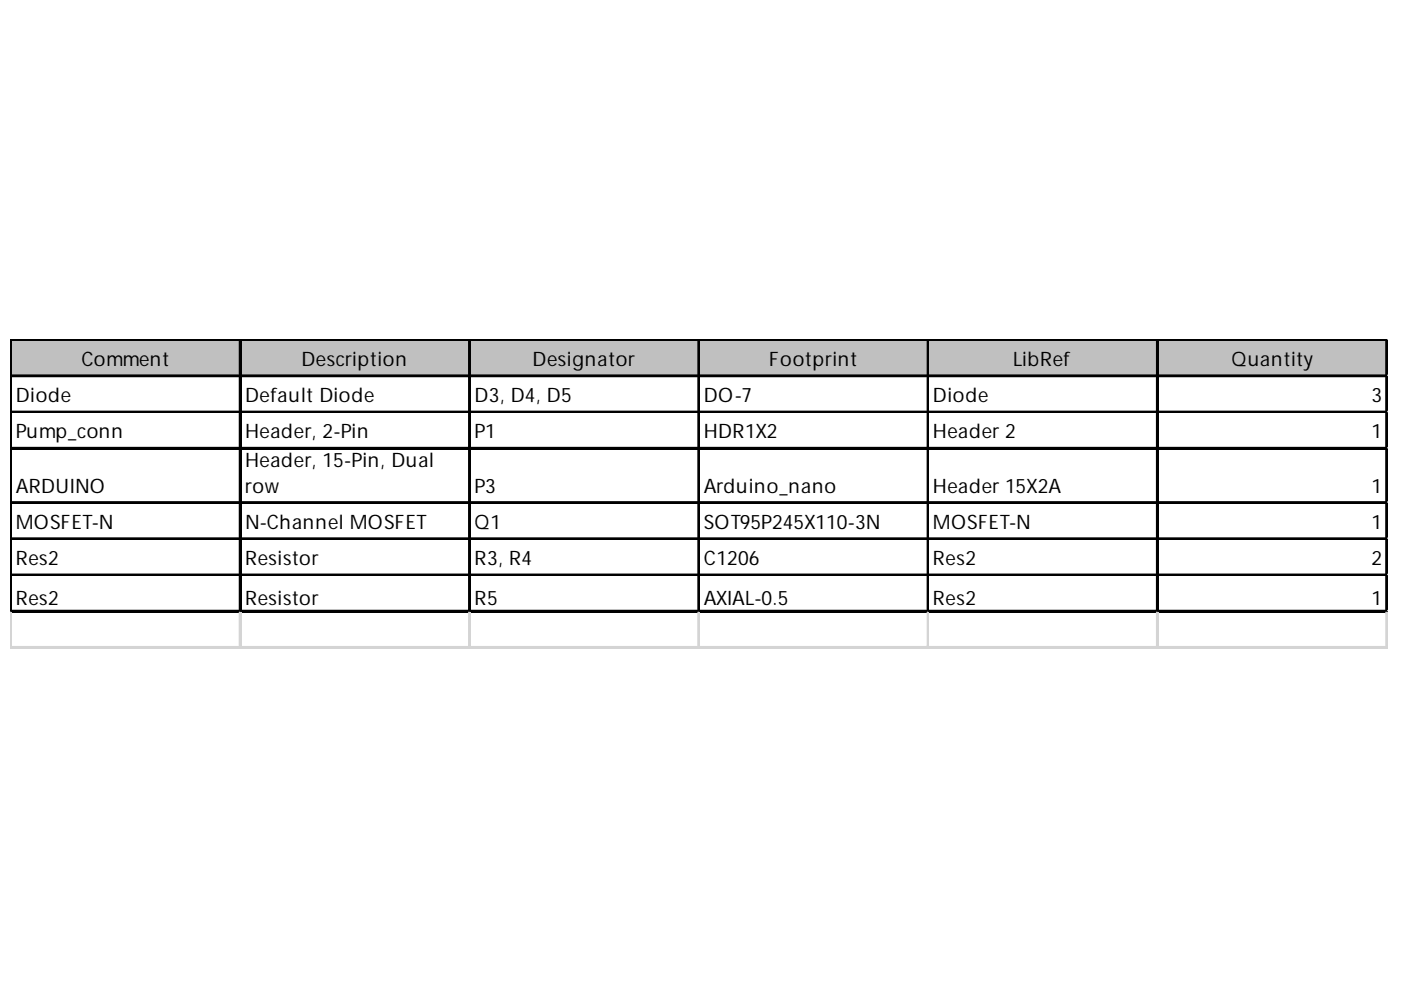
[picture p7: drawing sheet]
<svg xmlns="http://www.w3.org/2000/svg" width="297mm" height="210mm" viewBox="0 0 297 210" stroke-linecap="round" stroke-linejoin="round" font-family="sans-serif">
<defs><g id="words">
<g font-size="4.2">
<text x="17.2" y="77.6">Comment</text>
<text x="63.9" y="77.6">Description</text>
<text x="112.9" y="77.6">Designator</text>
<text x="163.1" y="77.6">Footprint</text>
<text x="214.8" y="77.6">LibRef</text>
<text x="261.1" y="77.6">Quantity</text>
<text x="3.4" y="85.3">Diode</text>
<text x="52" y="85.3">Default Diode</text>
<text x="100.6" y="85.3">D3, D4, D5</text>
<text x="149.2" y="85.3">DO-7</text>
<text x="197.8" y="85.3">Diode</text>
<text x="290.8" y="85.3">3</text>
<text x="3.4" y="93">Pump_conn</text>
<text x="52" y="93">Header, 2-Pin</text>
<text x="100.6" y="93">P1</text>
<text x="149.2" y="93">HDR1X2</text>
<text x="197.8" y="93">Header 2</text>
<text x="290.8" y="93">1</text>
<text x="52" y="99.1">Header, 15-Pin, Dual</text>
<text x="3.4" y="104.5">ARDUINO</text>
<text x="52" y="104.5">row</text>
<text x="100.6" y="104.5">P3</text>
<text x="149.2" y="104.5">Arduino_nano</text>
<text x="197.8" y="104.5">Header 15X2A</text>
<text x="290.8" y="104.5">1</text>
<text x="3.4" y="112.2">MOSFET-N</text>
<text x="52" y="112.2">N-Channel MOSFET</text>
<text x="100.6" y="112.2">Q1</text>
<text x="149.2" y="112.2">SOT95P245X110-3N</text>
<text x="197.8" y="112.2">MOSFET-N</text>
<text x="290.8" y="112.2">1</text>
<text x="3.4" y="119.8">Res2</text>
<text x="52" y="119.8">Resistor</text>
<text x="100.6" y="119.8">R3, R4</text>
<text x="149.2" y="119.8">C1206</text>
<text x="197.8" y="119.8">Res2</text>
<text x="290.8" y="119.8">2</text>
<text x="3.4" y="128.3">Res2</text>
<text x="52" y="128.3">Resistor</text>
<text x="100.6" y="128.3">R5</text>
<text x="149.2" y="128.3">AXIAL-0.5</text>
<text x="197.8" y="128.3">Res2</text>
<text x="290.8" y="128.3">1</text>
</g>
</g></defs>
<path d="M2.5 72.2h291.8v7.8h-291.8z" fill="#c0c0c0"/>
<g fill="none" stroke="#000" stroke-width=".39">
<path d="M2.2 71.9v58M2.4 71.9v58M2.6 71.9h291.7M2.6 79.6h291.7M50.8 72.3v57.6M51 72.3v57.6M99.4 72.3v57.6M99.6 72.3v57.6M148 72.3v57.6M148.2 72.3v57.6M196.7 72.3v57.6M196.8 72.3v57.6"/>
<path d="M245.3 72.3v57.6M245.5 72.3v57.6M293.9 72.3v57.6M294.1 72.3v57.6M2.6 87.3h291.7M2.6 94.9h291.7M2.6 106.4h291.7M2.6 114.1h291.7M2.6 121.8h291.7M2.6 129.5h291.7"/>
</g>
<path d="M2.6 72.1h291.7M2.6 79.8h291.7M2.6 87.4h291.7M2.6 95.1h291.7M2.6 106.6h291.7M2.6 114.3h291.7M2.6 122h291.7M2.6 129.7h291.7" fill="none" stroke="#000" stroke-width=".38"/>
<g fill="none" stroke="#d4d4d4" stroke-width=".39">
<path d="M294.3 71.9h.1M2.2 129.9v7.7M2.4 129.9v7.7M50.8 129.9v7.7M51 129.9v7.7M99.4 129.9v7.7M99.6 129.9v7.7M148 129.9v7.7M148.2 129.9v7.7M196.7 129.9v7.7M196.8 129.9v7.7M245.3 129.9v7.7"/>
<path d="M245.5 129.9v7.7M293.9 129.9v7.7M294.1 129.9v7.7"/>
</g>
<path d="M294.3 71.9v.4z" fill="#d4d4d4"/>
<path d="M294.3 79.6h.1" fill="none" stroke="#d4d4d4" stroke-width=".39"/>
<path d="M294.3 79.6v.4z" fill="#d4d4d4"/>
<path d="M294.3 87.3h.1" fill="none" stroke="#d4d4d4" stroke-width=".39"/>
<path d="M294.3 87.3v.3z" fill="#d4d4d4"/>
<path d="M294.3 94.9h.1" fill="none" stroke="#d4d4d4" stroke-width=".39"/>
<path d="M294.3 94.9v.4z" fill="#d4d4d4"/>
<path d="M294.3 106.4h.1" fill="none" stroke="#d4d4d4" stroke-width=".39"/>
<path d="M294.3 106.4v.4z" fill="#d4d4d4"/>
<path d="M294.3 114.1h.1" fill="none" stroke="#d4d4d4" stroke-width=".39"/>
<path d="M294.3 114.1v.4z" fill="#d4d4d4"/>
<path d="M294.3 121.8h.1" fill="none" stroke="#d4d4d4" stroke-width=".39"/>
<path d="M294.3 121.8v.4z" fill="#d4d4d4"/>
<path d="M294.3 129.5h.1" fill="none" stroke="#d4d4d4" stroke-width=".39"/>
<path d="M294.3 129.5v.4z" fill="#d4d4d4"/>
<path d="M2.2 137.1h292.1" fill="none" stroke="#d4d4d4" stroke-width=".39"/>
<path d="M2.2 137.3h292.1" fill="none" stroke="#d4d4d4" stroke-width=".38"/>
<use href="#words"/>
</svg>
